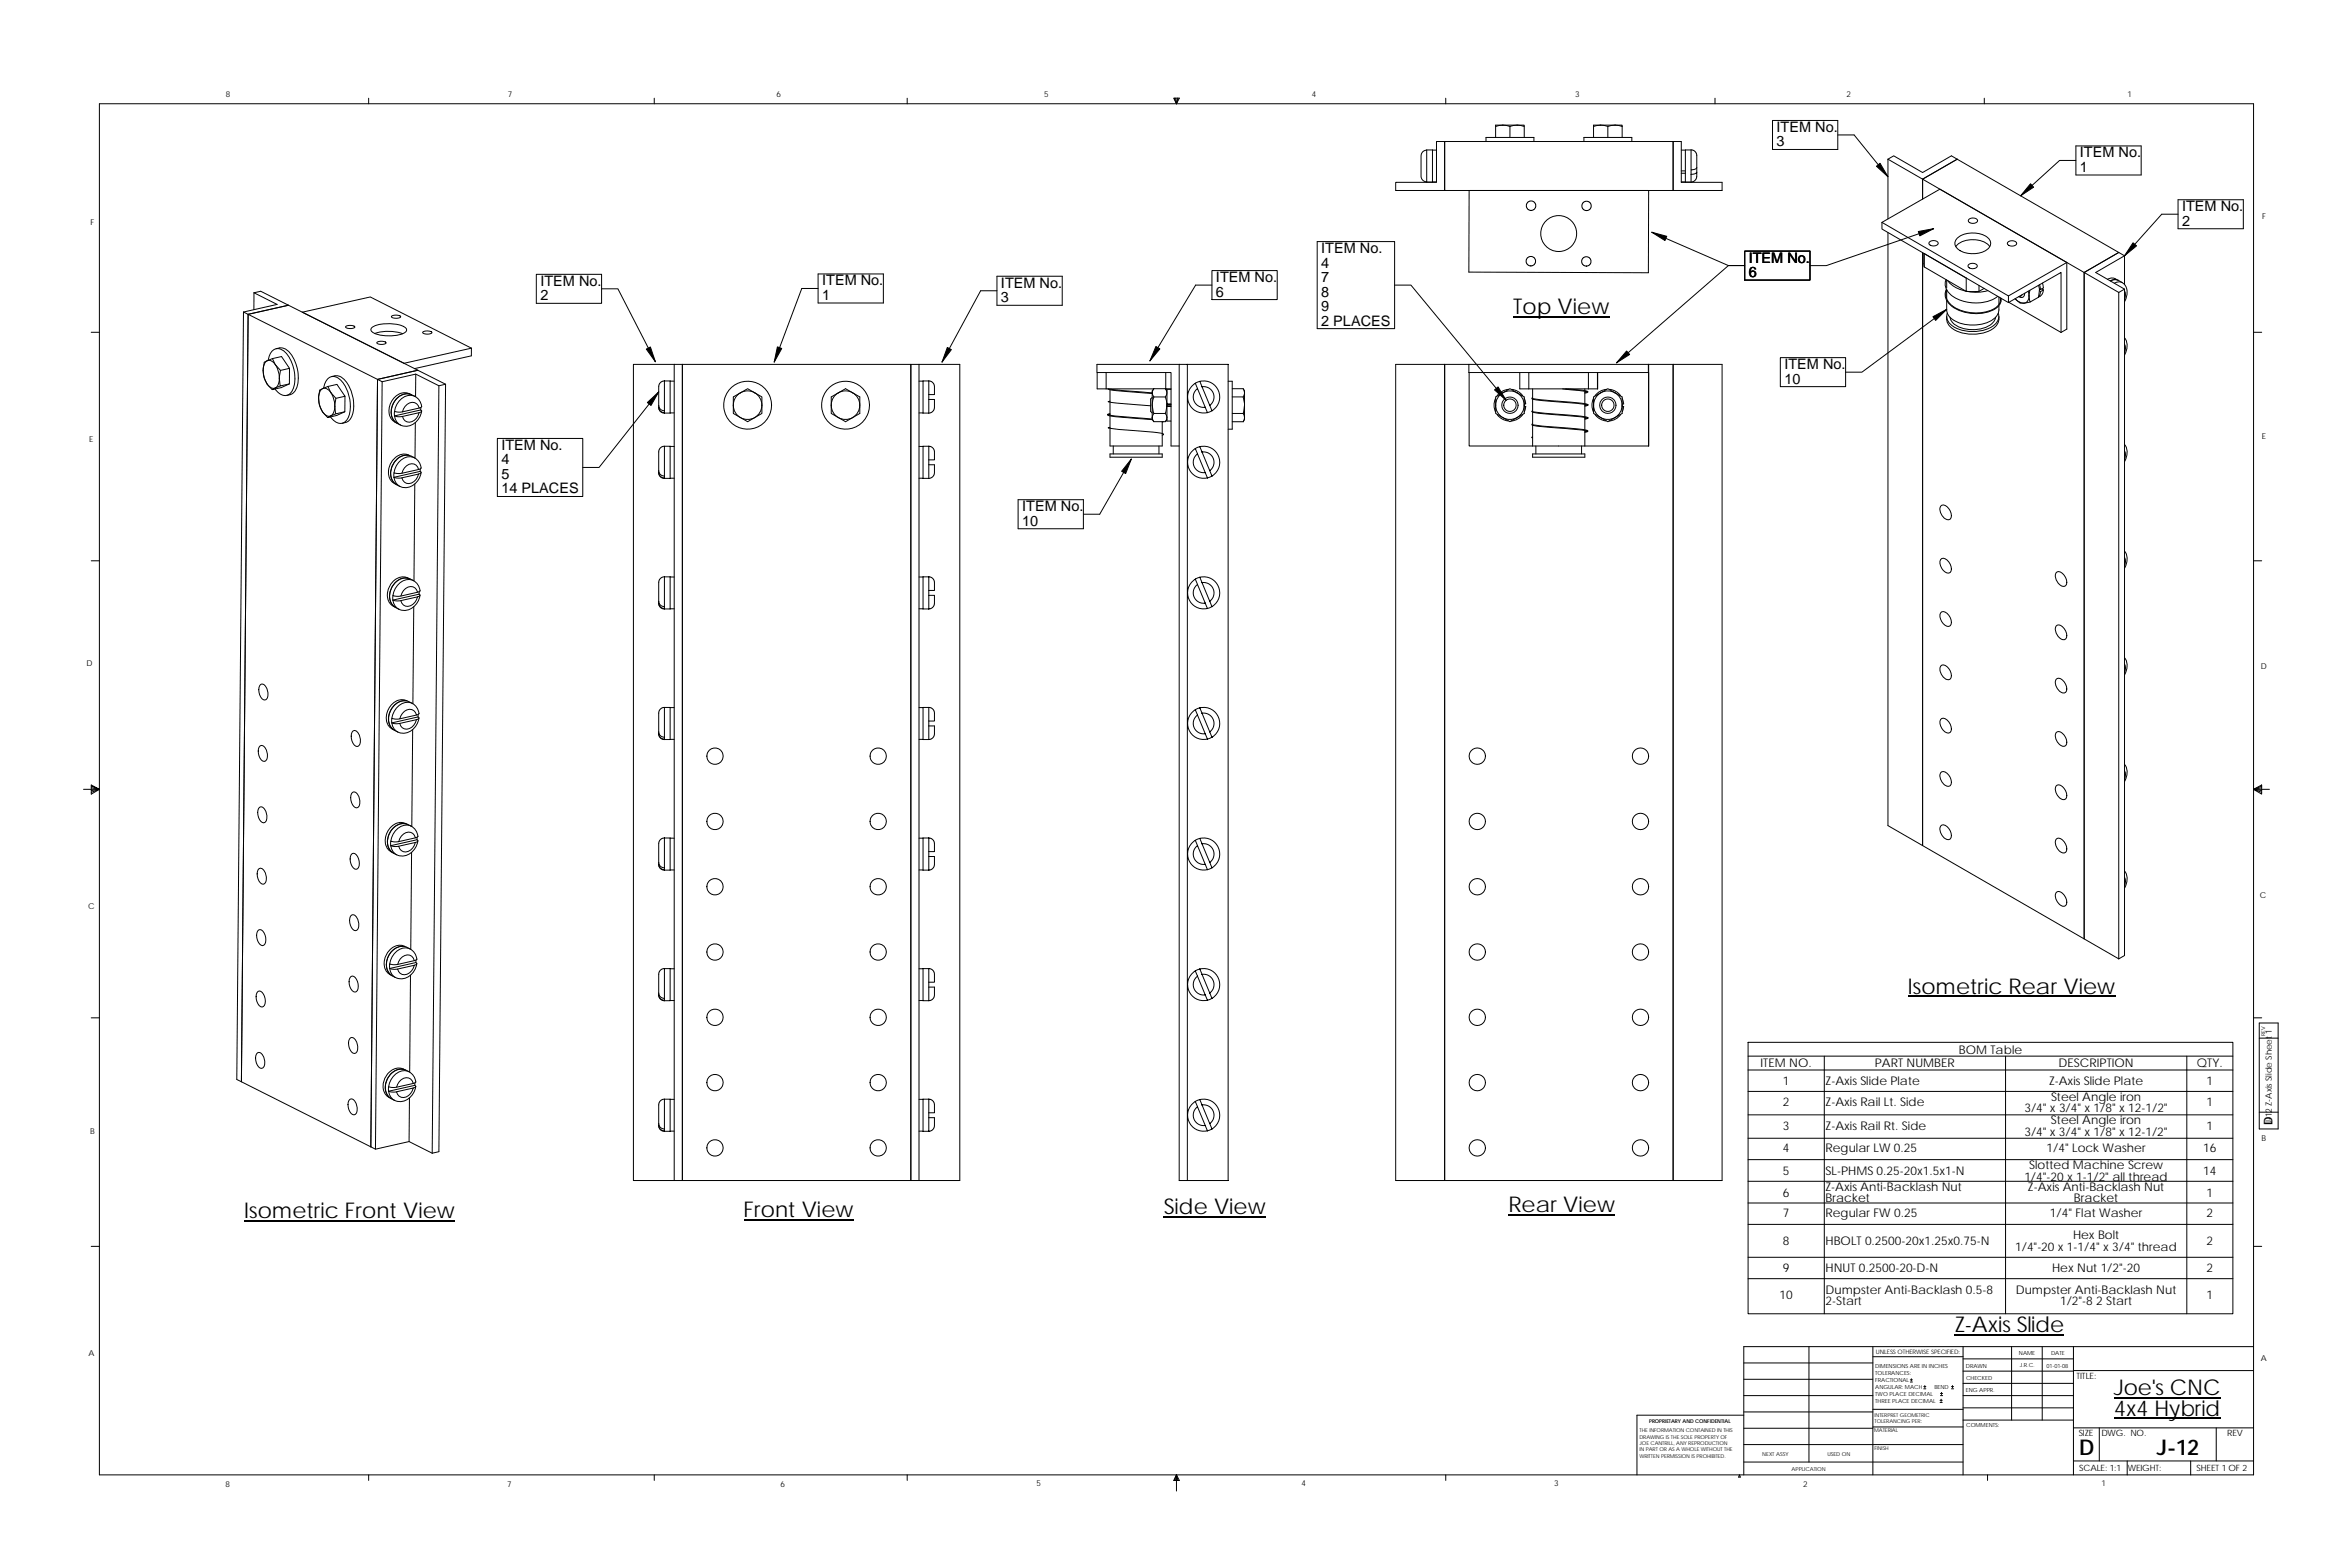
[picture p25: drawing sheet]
<svg xmlns="http://www.w3.org/2000/svg" width="914mm" height="610mm" viewBox="0 0 914 610" stroke-linecap="round" stroke-linejoin="round" font-family="sans-serif">
<defs><g id="words">
<g font-size="8.4">
<text x="588.8" y="122.2">Top View</text>
<text x="742.4" y="386.6">Isometric Rear View</text>
<text x="95.1" y="474">Isometric Front View</text>
<text x="289.3" y="473.5">Front View</text>
<text x="452.8" y="472.4">Side View</text>
<text x="586.9" y="471.6">Rear View</text>
<text x="760.6" y="518.1">Z-Axis Slide</text>
<text x="822.5" y="542.7">Joe's CNC</text>
<text x="822.6" y="550.8">4x4 Hybrid</text>
<text x="809.1" y="566.1">D</text>
<text x="839.3" y="566.1">J-12</text>
</g>
<g font-size="5.6">
<text x="691.3" y="51.3">ITEM No.</text>
<text x="691.3" y="57">3</text>
<text x="809.3" y="61.2">ITEM No.</text>
<text x="809.3" y="66.9">1</text>
<text x="849.1" y="82.1">ITEM No.</text>
<text x="849.1" y="87.8">2</text>
<text x="514.1" y="98.4">ITEM No.</text>
<text x="514.1" y="104.1">4</text>
<text x="680.4" y="102.1">ITEM No.</text>
<text x="680.4" y="107.8">6</text>
<text x="210.2" y="111.2">ITEM No.</text>
<text x="319.9" y="111">ITEM No.</text>
<text x="389.5" y="111.9">ITEM No.</text>
<text x="473.1" y="109.7">ITEM No.</text>
<text x="514.1" y="109.7">7</text>
<text x="210.2" y="116.8">2</text>
<text x="319.9" y="116.7">1</text>
<text x="389.5" y="117.6">3</text>
<text x="473.1" y="115.4">6</text>
<text x="514.1" y="115.4">8</text>
<text x="514.1" y="121">9</text>
<text x="514.1" y="126.7">2 PLACES</text>
<text x="694.3" y="143.6">ITEM No.</text>
<text x="694.3" y="149.2">10</text>
<text x="195.1" y="175">ITEM No.</text>
<text x="195.1" y="180.7">4</text>
<text x="195.1" y="186.3">5</text>
<text x="195.1" y="192">14 PLACES</text>
<text x="397.7" y="198.9">ITEM No.</text>
<text x="397.7" y="204.5">10</text>
</g>
<g font-size="4.7">
<text x="762.2" y="409.9">BOM Table</text>
<text x="685.1" y="415.2">ITEM NO.</text>
<text x="729.5" y="415.2">PART NUMBER</text>
<text x="801" y="415.2">DESCRIPTION</text>
<text x="854.8" y="415.2">QTY.</text>
<text x="693.7" y="422.1">1</text>
<text x="710.3" y="422.1">Z-Axis Slide Plate</text>
<text x="797.3" y="422.1">Z-Axis Slide Plate</text>
<text x="858.6" y="422.1">1</text>
<text x="693.7" y="430.4">2</text>
<text x="710.3" y="430.4">Z-Axis Rail Lt. Side</text>
<text x="798.1" y="428.1">Steel Angle iron</text>
<text x="858.6" y="430.4">1</text>
<text x="787.7" y="432.7">3/4&quot; x 3/4&quot; x 1/8&quot; x 12-1/2&quot;</text>
<text x="798.1" y="437.2">Steel Angle iron</text>
<text x="884.3" y="437.8" transform="rotate(-90 884.3 437.8)">D</text>
<text x="693.7" y="439.5">3</text>
<text x="710.3" y="439.5">Z-Axis Rail Rt. Side</text>
<text x="787.7" y="441.8">3/4&quot; x 3/4&quot; x 1/8&quot; x 12-1/2&quot;</text>
<text x="858.6" y="439.5">1</text>
<text x="693.7" y="448.2">4</text>
<text x="710.3" y="448.2">Regular LW 0.25</text>
<text x="796.3" y="448.2">1/4&quot; Lock Washer</text>
<text x="857.3" y="448.2">16</text>
<text x="789.6" y="454.8">Slotted Machine Screw</text>
<text x="693.7" y="457">5</text>
<text x="710.3" y="457">SL-PHMS 0.25-20x1.5x1-N</text>
<text x="787.7" y="459.3">1/4&quot;-20 x 1-1/2&quot; all thread</text>
<text x="857.3" y="457">14</text>
<text x="693.7" y="465.5">6</text>
<text x="710.3" y="463.2">Z-Axis Anti-Backlash Nut</text>
<text x="710.3" y="467.7">Bracket</text>
<text x="789.1" y="463.2">Z-Axis Anti-Backlash Nut</text>
<text x="807" y="467.7">Bracket</text>
<text x="858.6" y="465.5">1</text>
<text x="693.7" y="473.4">7</text>
<text x="710.3" y="473.4">Regular FW 0.25</text>
<text x="797.6" y="473.4">1/4&quot; Flat Washer</text>
<text x="858.5" y="473.4">2</text>
<text x="693.7" y="484.4">8</text>
<text x="710.3" y="484.4">HBOLT 0.2500-20x1.25x0.75-N</text>
<text x="806.6" y="482.2">Hex Bolt</text>
<text x="858.6" y="484.4">2</text>
<text x="784.1" y="486.7">1/4&quot;-20 x 1-1/4&quot; x 3/4&quot; thread</text>
<text x="693.7" y="495">9</text>
<text x="710.3" y="495">HNUT 0.2500-20-D-N</text>
<text x="798.5" y="495">Hex Nut 1/2&quot;-20</text>
<text x="858.6" y="495">2</text>
<text x="710.3" y="503.3">Dumpster Anti-Backlash 0.5-8</text>
<text x="784.4" y="503.3">Dumpster Anti-Backlash Nut</text>
<text x="692.4" y="505.5">10</text>
<text x="710.3" y="507.8">2-Start</text>
<text x="801.6" y="507.8">1/2&quot;-8 2 Start</text>
<text x="858.6" y="505.5">1</text>
</g>
<g font-size="3.4">
<text x="884" y="437.3" transform="rotate(-90 884 437.3)">J-12 Z-Axis Slide Sheet 1</text>
<text x="808" y="536.6">TITLE:</text>
<text x="808.8" y="558.6">SIZE</text>
<text x="817.6" y="558.7">DWG. NO.</text>
<text x="866.6" y="558.8">REV</text>
<text x="809" y="572.2">SCALE: 1:1</text>
<text x="827.9" y="572.3">WEIGHT:</text>
<text x="854.7" y="572.2">SHEET 1 OF 2</text>
</g>
<g font-size="3.2">
<text x="87.9" y="37.9">8</text>
<text x="197.7" y="37.8">7</text>
<text x="302.2" y="37.8">6</text>
<text x="406.3" y="37.9">5</text>
<text x="510.4" y="37.7">4</text>
<text x="612.9" y="37.8">3</text>
<text x="718.5" y="37.8">2</text>
<text x="827.8" y="37.8">1</text>
<text x="35.3" y="87.4">F</text>
<text x="880.3" y="85.2">F</text>
<text x="34.7" y="172">E</text>
<text x="880.1" y="170.9">E</text>
<text x="33.6" y="259.1">D</text>
<text x="879.6" y="260.4">D</text>
<text x="34.2" y="353.5">C</text>
<text x="879.3" y="349.5">C</text>
<text x="35.1" y="441.2">B</text>
<text x="880" y="444.1">B</text>
<text x="34.4" y="527.5">A</text>
<text x="879.7" y="529.4">A</text>
<text x="87.7" y="578.3">8</text>
<text x="197.3" y="578.4">7</text>
<text x="303.7" y="578.3">6</text>
<text x="403.3" y="578.2">5</text>
<text x="506.4" y="578.2">4</text>
<text x="604.7" y="578.3">3</text>
<text x="701.6" y="578.3">2</text>
<text x="817.8" y="578.3">1</text>
</g>
<text font-size="2.4" x="729.9" y="526.8">UNLESS OTHERWISE SPECIFIED:</text>
<g font-size="2.2">
<text x="785.6" y="527.2">NAME</text>
<text x="798.1" y="527.3">DATE</text>
<text x="729.7" y="532.3">DIMENSIONS ARE IN INCHES</text>
<text x="765" y="532">DRAWN</text>
<text x="786" y="531.9">J.R.C.</text>
<text x="796.3" y="532">01-01-08</text>
<text x="729.7" y="535">TOLERANCES:</text>
<text x="729.7" y="537.7">FRACTIONAL</text>
<text x="765" y="536.9">CHECKED</text>
<text x="729.7" y="545.6">THREE PLACE DECIMAL</text>
<text x="729.7" y="542.9">TWO PLACE DECIMAL</text>
<text x="729.7" y="540.3">ANGULAR: MACH</text>
<text x="752.7" y="540.3">BEND</text>
<text x="764.9" y="541.6">ENG APPR.</text>
<text x="765" y="555.2">COMMENTS:</text>
</g>
<g font-size="2.1">
<text x="685.7" y="566.3">NEXT ASSY</text>
<text x="711" y="566.3">USED ON</text>
<text x="697.1" y="572.1">APPLICATION</text>
</g>
<g font-size="2">
<text x="881.4" y="403.1" transform="rotate(-90 881.4 403.1)">REV</text>
<text x="729.4" y="551.2">INTERPRET GEOMETRIC</text>
<text x="637.9" y="557.1">THE INFORMATION CONTAINED IN THIS</text>
<text x="641.7" y="553.5">PROPRIETARY AND CONFIDENTIAL</text>
<text x="729.3" y="557.3">MATERIAL</text>
<text x="729.4" y="553.7">TOLERANCING PER:</text>
<text x="637.9" y="562.1">JOE CANTRILL, ANY REPRODUCTION</text>
<text x="637.9" y="559.6">DRAWING IS THE SOLE PROPERTY OF</text>
<text x="637.9" y="567.2">WRITTEN PERMISSION IS PROHIBITED.</text>
<text x="637.9" y="564.7">IN PART OR AS A WHOLE WITHOUT THE</text>
<text x="729.3" y="564.1">FINISH</text>
</g>
</g></defs>
<g fill="none" stroke="#000" stroke-width=".39">
<path d="M143.4 38.2v2.2M254.6 38.2v2.2M353 38.2v2.2M456.7 38.2h2.2l-1.1 2.2zM456.9 38.2l.9 2.2M457.4 38.2l.4 2.2M458.1 38.2l-.3 2.2M458.4 38.2l-.6 2.2M562.5 38.2v2.2M667.3 38.2v2.2M772.1 38.2v2.2M38.7 40.4h838.2v533.4h-838.2z"/>
<path d="M555.1 58.3l3.8 .1M555.1 58.4v12.4M555.1 58.3a2.67 2.67 0 0 0-2.2 3.6v5.3a2.61 2.61 0 0 0 2.2 3.6M557.4 58.3v12.5h-2.3M562.1 55.1v19M578.2 55.1v-1.6h18.7v1.6M584.8 48.7h5.5M584.8 48.7l-2.8 .5v4.3M584.8 48.7h-2.8v.5M584.8 48.7l2.7 .5M587.5 49.2v4.3M590.3 48.7h2.8v4.8"/>
<path d="M590.3 48.7l2.8 .5M590.3 48.7l-2.8 .5M616.3 55.1v-1.6h18.7v1.6M622.9 48.7h5.5M622.9 48.7l-2.8 .5v4.3M622.9 48.7h-2.8v.5M622.9 48.7l2.7 .5M625.6 49.2v4.3M628.4 48.7h2.8v.5M628.4 48.7l2.8 .5M628.4 48.7l-2.8 .5M631.2 49.2v4.3"/>
<path d="M654.2 58.4l3.8-.1v7.8M655.8 58.3v12.5h2.6l1.4-.9 .4-.9v-2l-.8 .6-1.4 .2M658 58.3l1.3 .4 .8 1.2 .1 5.3a1.93 1.93 0 0 1-2.2 .9v1.7M689.7 46.9h25.4v11.2h-25.4zM715.1 52.5h6.3l13.2 16.2M807.7 56.8h25.4v11.3h-25.4zM543.1 70.9h15.8v-15.8h95.3v15.8h15.9v3.2h-19.1v-19v19h-107.9zM557.4 70.8h1.5M571.6 74.1l-.1 31.8 69.9 .2 .1-32M654.2 70.8h1.6M654.2 66.5h1.6M654.2 67.4h1.6"/>
<path d="M658 67.8v3M660.2 65.2v1.8M734.6 61.9l2.3-1.3 11.2 6.5 11.2-6.5 2.3 1.3M734.6 61.9l13.5 7.8M734.6 61.9v23.3M748.1 69.7v7.7M761.6 61.9l65.1 37.6M761.6 61.9l-13.5 7.8 62.9 36.3M761.6 61.9l-13.5 7.8M807.7 62.4h-6.3l-15.2 13.8M847.5 77.7h25.4v11.3h-25.4zM512.5 94h30.1v33.8h-30.1z"/>
<path d="M595.8 81.9l1.1-.5 .7-1.4-.7-1.4-1.4-.4-1.3 .8-.3 1.3 .7 1.1 1.2 .5M606.5 97.8a7 7 0 0 0 6.2-10.1 7 7 0 0 0-11.9-1 7 7 0 0 0 4.4 11l1.3 .2M642.7 90.3l29.8 13h6.4h-6.4l-43.5 37.9M678.9 97.7h25.4v11.3h-25.4zM732.3 86.5l22.5-12.9 49.4 28.5M732.3 86.5v2.6l49.2 28.6M732.3 86.5l49.2 28.6M734.6 90.4v230.8l76.4 44.1v-259.3M748.1 98.3v230.7M748.6 98.6l.1 5.2M750.7 94.2a2.26 2.26 0 0 1 3.5 .4 2.11 2.11 0 0 1-3.7 0zM752.4 89l-41.8 14.3h-6.3"/>
<path d="M761 95.9a9.6 9.6 0 0 1 11.3-1.6l1.9 1.7M761.6 92.7a10 10 0 0 1 12.3 .2 2.93 2.93 0 0 1-1.3 4.6 10.5 10.5 0 0 1-10.9-.7 2.65 2.65 0 0 1-.1-4.1zM766 85.4a2.26 2.26 0 0 1 3.5 .5 2.11 2.11 0 0 1-3.6 0zM781.2 94.3a2.26 2.26 0 0 1 3.5 .4 2.11 2.11 0 0 1-3.6 0zM826.7 99.5l-11.3 6.5 11.3 6.5M826.7 99.5v11.2M830 94.4l1.3 1.3-4.6 3.8zM847.5 83.3h-6.4l-14.4 16.2M98.8 113.9l2.7-.6 10.7 5.4-15.7 3.6M98.8 113.9l9 4.5-13.1 3M98.8 113.9v6.6M208.7 106.7h25.4v11.3h-25.4z"/>
<path d="M234.1 112.4h6.3l14.6 28.3M318.3 112.2h-6.3l-10.8 28.7M318.3 106.6h25.4v11.3h-25.4zM387.9 113.1h-6.3l-15.1 27.8M387.9 107.5h25.4v11.3h-25.4zM471.6 105.3h25.4v11.2h-25.4zM471.6 110.9h-6.4l-17.8 29.5M542.6 110.9h6.4l37 44.8M748.7 103.8v-5.1l16.4 9.5v5.1h4.9M748.7 103.8l16.4 9.5M757.2 108.8a5.5 5.5 0 0 0 2.8 6.6 16.2 16.2 0 0 0 17.3-.1M757.4 112.5a5.2 5.2 0 0 0 2.1 6.7 16.1 16.1 0 0 0 17.9 .2 3.4 3.4 0 0 0 1.2-3.4"/>
<path d="M757.5 116.9a7.1 7.1 0 0 0 1.7 7 14.9 14.9 0 0 0 17.1-.2 4.9 4.9 0 0 0 1.5-4.8M757.5 108.9v3.1M757.5 112.6v3.7M757.5 112.9a5.3 5.3 0 0 0 2.8 6.5 16.3 16.3 0 0 0 16.3 .3 3.5 3.5 0 0 0 1.7-3.9M757.8 109.1a11.5 11.5 0 0 0 7.1 4.2M765.9 103.1a2.26 2.26 0 0 1 3.5 .4 2.09 2.09 0 0 1-3.7 0zM770 111v2.3M772 112.2l-2 1.1M773.5 113.1a16.2 16.2 0 0 1-8.1 .2M777.8 115.5v2.9M781.5 115.1v2.6l20.5-11.7v23.3M781.7 117.6l20.3 11.7"/>
<path d="M784.1 116.2a3.7 3.7 0 0 0 4.7 1.6l1.1-.3M785.6 115.4h.1M786.8 114.7l-.6 .6h-.5M787.8 114.1a1.4 1.4 0 0 1-.6 1.5 1.4 1.4 0 0 1-1.7-.2M789.2 113.3l.3 1.8M789.5 115.1a2.44 2.44 0 0 1-1.3 2.7 2.44 2.44 0 0 1-2.9-.6l-1.2-1M789.5 115.1l.4 2.4 3.2-1.8M789.8 112.9l-.3 2.2M793.2 111a7.3 7.3 0 0 1-.1 4.7M793.5 113.1l.5 .3M793.5 112.4l.5 .2M793.6 110.8l.4 1.8"/>
<path d="M794 113.4l-.8 2.1M794.5 112.4l.6 .4M794.7 110.1l.4 1.9-1.1 .6M795.1 112.8l-1.1 .6M795.1 112.8a3 3 0 0 1-2 2.9M804.2 102.1v25.9l-2.2 1.3M804.2 102.1l-22.7 13M811 106v259.3l13.4 7.7M811 106l13.4-7.8-13.4 7.8 13.4 7.8M820 108.6a3.1 3.1 0 0 1 3.7 .2M824.1 109.1a3.1 3.1 0 0 0-2.9 .2M824.2 109a2.93 2.93 0 0 0-3.1 .3"/>
<path d="M824.2 109l1.6 .9M824.4 113.8v259.2M825.8 109.9a2.99 2.99 0 0 0-3.1 .3M825.8 110a5.4 5.4 0 0 1 .9 7.4M826.7 112.5l-2.3 1.3M826.7 113.2a3.7 3.7 0 0 1 0 3.2M826.7 112.5v259.2l-2.3 1.3M35.5 129.3h3.2M94.7 121.4l-2.6 298.5 1.8 .9 2.6-298.5M94.7 121.4l1.8 .9M96.5 122.3l15.7-3.6 50.4 25.3-15.7 3.6M96.5 122.3l50.4 25.3-2.6 298.6-50.4-25.4z"/>
<path d="M106 139.5l-2 .8M106 139.5l1.2 2.4M106 139.5l3.5-.8 3.1 4.6-3.5 .8-1.9-2.2M107.4 135.7a5.1 5.1 0 0 1 6.6 3.2 14.2 14.2 0 0 1 .8 13.2l-1 1-2.3 .7M117.6 121.5l26.5-6 39.3 19.9-26.2 5.9zM134.5 127.1a2.82 2.82 0 0 1 3.6 .2l-.8 .4-1.4 .1-1.2-.2zM144.5 127.7a12.6 12.6 0 0 1 9.8-1.5l1.8 .4a1.96 1.96 0 0 1 2 2.3 12.9 12.9 0 0 1-10.3 1.4 4.1 4.1 0 0 1-3.5-2.1zM145.8 129.7a17 17 0 0 1 10.9 .1M146.6 133.2a2.82 2.82 0 0 1 3.6 .3 2.82 2.82 0 0 1-3.6-.3zM152.3 123.1a2.82 2.82 0 0 1 3.6 .2 2.9 2.9 0 0 1-3.6-.2zM164.5 129.2a2.82 2.82 0 0 1 3.6 .3 2.82 2.82 0 0 1-3.6-.3zM183.4 135.4v3l-22.1 5"/>
<path d="M692.7 139.1h25.4v11.3h-25.4zM757.5 120.4l-33 24.4h-6.4M757.7 121.9a4.2 4.2 0 0 0 2.3 5.1 15.3 15.3 0 0 0 16.1-.6 4 4 0 0 0 1.4-4.5M758.8 123.4a6.8 6.8 0 0 0 6.5 4.7 11.8 11.8 0 0 0 10.6-3.1l.6-1.6M777.8 123.1a5.2 5.2 0 0 1-3.9 5.7 15.4 15.4 0 0 1-14.9-1.5 4.4 4.4 0 0 1-1.5-4.2M826.7 131.5a5.9 5.9 0 0 1 0 6.6M826.7 133.9a3.7 3.7 0 0 1 0 3.3M876.9 129.3h3.1M104 140.3a2.8 2.8 0 0 1 3.2 1.6M104 140.3l-1.2 .6a9.8 9.8 0 0 0 3.1 10.7M104 140.3a5.9 5.9 0 0 0-1.1 6.8 4.1 4.1 0 0 0 4.2 3.9M104.4 140.1v-.3a4.1 4.1 0 0 1 4-4.2 9 9 0 0 1 5.7 7.3 11.3 11.3 0 0 1-1 10 3.2 3.2 0 0 1-4.9-.2l-1.2-1.4"/>
<path d="M107.2 141.9a9.7 9.7 0 0 1 1.5 5.3M108.7 147.2a4.1 4.1 0 0 1-1.6 3.8M109.1 150.1l-2 .9M109.1 144.1l-.4 3.1M112.6 149.4l-3.2 1.4-3.5 .8 1.2-.6M112.6 143.3v6.1l-3.5 .7-.4-2.9M125.6 151.2a2.84 2.84 0 0 1 3.1 1.5M125.6 151.2l-1.2 .6a9.9 9.9 0 0 0 3.1 10.6M125.6 151.2a6 6 0 0 0-1.2 6.8 4.8 4.8 0 0 0 3.9 3.9 3.6 3.6 0 0 0 2-3.8M125.9 151l.1-.3a3.9 3.9 0 0 1 4.9-4 12.4 12.4 0 0 1 5.4 9.9 8.8 8.8 0 0 1-2 7.5 3.8 3.8 0 0 1-5.4-1.5l-.3-.4M127.6 150.3l-2 .9M127.6 150.3l1.1 2.4"/>
<path d="M127.6 150.3l3.5-.8 3.1 4.7-3.5 .8-2-2.3M128.7 152.7a9.9 9.9 0 0 1 1.6 5.4M129 146.5a4.8 4.8 0 0 1 6.2 2.7 15.3 15.3 0 0 1 1.7 12.9 4 4 0 0 1-3.8 2.6M130.7 155l-.4 3.1M134.2 154.2v6l-3.5 .8-.4-2.9M146.9 147.6l15.7-3.6 10.8 5.5M146.9 147.6l1.8 .9M146.9 147.6l-2.6 298.6M148.7 148.5l-2.6 298.6 13.1-3M148.7 148.5l13.1-3 9 4.6 2.6-.6M159.5 153.3a5.9 5.9 0 0 0-7.9 4.6 5.2 5.2 0 0 0 2.3 6.4M160.1 153.6a6.1 6.1 0 0 0-7.6 4.8l-.2 1a5 5 0 0 0 2.3 5.2"/>
<path d="M161.4 154.2a5.8 5.8 0 0 0-8.8 3.7 5.4 5.4 0 0 0 3.2 7.4 4.4 4.4 0 0 1-2.3-3.5M161.4 154.2a4.8 4.8 0 0 1 2.7 4M161.4 154.2a5.9 5.9 0 0 0-7.6 4.4l-.3 1.4M161.8 145.5l-.1 8.9M163.1 158.7l-6.5 1.5M163.7 159.5l-10.2 2.3M163.7 159.5l.4 .4-.1 .2-.9 .4a3.9 3.9 0 0 1-5.5 3.2l-1-1.7M163.7 158.5v1M164 158.1l-.9 .7a2.9 2.9 0 0 0-2.5-2.3 2.9 2.9 0 0 0-3 1.6l-1 2.1-1.5 .1-1.6-.3v1.8M164.1 159.8a6.4 6.4 0 0 1-7.9 5.7l-.4-.2M170.8 150.1l-2.6 298.5M173.4 149.5l-2.6 298.5-2.6 .6"/>
<path d="M246.5 141.8h19v317.5v-317.5h88.9v317.5v-317.5h19.1v317.5h-127zM256.3 158.6l.7 1.5 1.5 .6M256.3 157.7a2.17 2.17 0 0 0 2.2 2.1M256.3 157.7v.8a2.14 2.14 0 0 0 2.2 2M256.3 152.5l-23.2 29.3h-6.3M258.5 148.2l-1.5 .6-.7 1.2v7.7M258.5 148.2v11.6M258.5 159.8v.7M258.5 148.2l3.8 .1M260.8 148.2v12.5h-2.3M262.3 141.8v317.5M285.3 157.6a5.5 5.5 0 0 0 2.8 4.8v.1"/>
<path d="M285.3 157.6v3.2l2.8 1.7M288.1 152.8l-1.4 1.1a5.6 5.6 0 0 0-1.4 3.7M288.1 152.8l-2.8 1.6v3.2M288.1 152.8l2.8-1.6 2.8 1.6M293.7 152.8a5.5 5.5 0 0 1 2.8 4.8M293.7 152.8a5.5 5.5 0 0 0-5.6 0M293.7 152.8l2.8 1.6v3.2M296.5 157.6v3.2l-5.6 3.3-2.8-1.6M296.5 157.6a5.6 5.6 0 0 1-8.4 4.8M323.4 157.6a5.5 5.5 0 0 0 2.8 4.8v.1M323.4 157.6v3.2l2.8 1.7M326.2 152.8l-1.4 1.1a5.6 5.6 0 0 0-1.4 3.7"/>
<path d="M326.2 152.8l-2.8 1.6v3.2M331.8 152.8a5.5 5.5 0 0 1 2.8 4.8v3.2l-5.6 3.3-2.8-1.6M331.8 152.8a5.5 5.5 0 0 0-5.6 0M331.8 152.8l2.8 1.6v3.2a5.5 5.5 0 0 1-8.4 4.8M331.8 152.8l-2.8-1.6-2.8 1.6M357.6 141.8v317.5M359.2 148.2v12.5h2.2M361.4 148.2l1.1 .3 .9 1 .2 4h-2.2M361.4 155.4h2.2l-.2 4-.9 1-1.1 .3M361.4 148.2v5.3M361.4 155.4v5.3M361.4 153.5v1.9"/>
<path d="M361.4 148.2l-3.8 .1M426.9 144.9v6.4h3.5M430.4 151.3h18.5M430.4 144.9v6.4M431.1 151.3l3.3 .7 13.9 1.1M431.2 151.3l17.1 1.5M431.9 156.1l-.7 .2 3.7 .5 12.8 1.1M431.9 151.6v4.8M431.9 156.7v4.8M448.3 152.8v4.8l.7 3.2h4.4M448.3 152.8l.7 1.6M448.3 154.6a1.64 1.64 0 0 0-.6 2v2a1.64 1.64 0 0 0 .6 2.1"/>
<path d="M449 151.2h4.4M449 154.4l-.6 2.6-.1 5.5M449 151.2l-.7 1.6M449 151.2l-.7 .9v.7M453.4 151.2a2.36 2.36 0 0 1 0 3.2h-4.4M453.4 154.4a8.4 8.4 0 0 1 0 6.4M453.4 151.2l.7 .9M453.5 151.3h.1M453.6 144.9v6.4h2.1M454.1 158.1v5.7h1.6M454.1 158.1h1.6M454.1 157.9h1.6"/>
<path d="M454.1 157.4h1.6M455.7 157.1h-1.6v1M455.7 151.4h-1.6v5.8M458.8 141.8v317.5h19.1v-317.5h-51.1v3.1h28.9v28.6h3.1M462 141.8v317.5M465.1 149.1a6.2 6.2 0 0 0-2.5 7.7 6.2 6.2 0 0 0 7.2 3.7M465.1 149.1l.9 2.1M466 151.2l-1.1 1.1-.5 1.1-.1 1.4 .3 1.3 1.6 1.8 1.4 .5h1.3M466 151.2l3 7.3M466.9 148.4a6.3 6.3 0 0 1 7.2 3.7 6.3 6.3 0 0 1-2.5 7.7M466.9 148.4l.8 2.1M466.9 148.4l-1.8 .7"/>
<path d="M467.7 150.5h1.3l1.3 .4 1 .8 .8 1.3 .3 1.2-.2 1.4-.5 1.2-1 .9M467.7 150.5l3 7.2M469 158.5l.8 2 1.8-.7M470.7 157.7l.9 2.1M477.9 148.3h1.6v18.7h-1.6M479.5 154.4h4.2a10.4 10.4 0 0 1 0 6.4M479.5 151.2h4.2l.6 1.6M483.7 151.2l.6 .9v.7M484.3 152.8l-.6 1.6M484.3 152.8v9.7M543.1 141.8h127v317.5h-19.1v-317.5v317.5h-107.9zM562.1 141.8v317.5"/>
<path d="M571.5 141.8v3.1h70M571.6 144.9v28.6h24.7M581.9 155.1a6.1 6.1 0 0 0 .1 5.2M582 157.6a5.5 5.5 0 0 0 2.8 4.9M582 157.6v3.2l2.8 1.7M587.1 151.5a6.1 6.1 0 0 0-4.6 2.5M588.2 151.5a6.2 6.2 0 0 1 4.3 2.5M590.3 152.8a5.6 5.6 0 0 1 0 9.7M590.3 152.8l-2.8-1.6a10.4 10.4 0 0 0-5.1 4.3l-.4 2.1M590.3 152.8l2.8 1.6v6.4l-2.8 1.7M590.3 152.8a6.2 6.2 0 0 0-7.1 .9l-1.2 .7v3.2M591.4 144.9v6.4h3.5"/>
<path d="M593.1 154.9l.6 2.2-.6 .1M593.1 158.1h.6l-.5 2.1M594.9 144.9v6.4M594.9 151.3h23.2M596.3 154.7l-.3 .3 .3 .3 1.6 .3 15.4 1.3 4.6 .6h-.2M596.3 159.8l-.2 .2M596.3 151.3l.2 3.8 18.8 1.7 2.6 .7M596.3 155.3v4.8M608 151.3l9.6 1.1-.9 .3M609.2 151.3l3 .2a11.2 11.2 0 0 1 5.7 1l-1.2 .5M616.7 151.3v.7M616.7 152.2v4.8"/>
<path d="M616.7 157.3v4.8M617.6 157.5l-.9 .3M617.7 157.3l.2 .3-1.2 .4M618.1 151.3h3.5M618.1 144.9v6.4M620 155.1a6.1 6.1 0 0 0 .1 5.2M620.1 157.6a5.5 5.5 0 0 0 2.8 4.9M620.1 157.6v3.2l2.8 1.7M621.6 144.9v6.4M621.7 144.9l-.1 6.4M622.9 152.8l-2.8 1.6v3.2M622.9 152.8a5.5 5.5 0 0 0-2.8 4.8"/>
<path d="M622.9 152.8l2.7-1.6 2.8 1.6M622.9 152.8a5.5 5.5 0 0 1 5.5 0M625.2 151.5a6.1 6.1 0 0 0-4.6 2.5M626.3 151.5a6.2 6.2 0 0 1 4.3 2.5M628.4 152.8a5.6 5.6 0 0 1 0 9.7M628.4 152.8l2.8 1.6v6.4l-2.8 1.7M631.2 158.1h.6l-.5 2.1M631.2 154.9l.6 2.2-.6 .1M641.4 141.8v3.1M641.5 141.8v31.7h-24.8M134.2 160.2l-3.2 1.4-3.5 .8 3.2-1.4M153.5 161.8l1.1 .3 2-.1"/>
<path d="M158.7 177.1a6.8 6.8 0 0 0-5.2 10.9l.7 .5M159.3 177.2a5.8 5.8 0 0 0-7.7 4.2 5.2 5.2 0 0 0 2.1 6.8M161.2 178.1a5.8 5.8 0 0 0-8.7 3.4 5.5 5.5 0 0 0 3.1 7.7M161.6 164.4l-.1 13.8M163.1 160.5l-6.5 1.5M193.5 170.6h33.3v22.5h-33.3zM258.5 173.6l-1.5 .6-.7 1.2v7.7M258.5 173.6v11.6M258.5 173.6l3.8 .1M258.5 160.5v.2M260.8 160.6h1.5M260.8 173.6v12.5h-2.3"/>
<path d="M357.6 160.6h1.6M359.2 173.6v12.5h2.2M361.4 173.6l1.1 .3 .9 1 .2 4h-2.2M361.4 173.6v5.3M361.4 178.9v1.9M361.4 173.6l-3.8 .1M431.9 161.2l-.7 .2 2.8 .4 14.3 1.2M431.9 166.2l-.7 .2 4.4 .7 14.5 1.2 2.6 .5v.3l-.5 .2M431.9 160.9l-1 .5a31.1 31.1 0 0 0 9.8 1.3l7.7 .6M431.9 176.6h20.3v1.3h-20.3zM431.9 166.9v6.6h20.3v-4.6M431.9 161.8v4.8"/>
<path d="M433.2 173.5v3.1M440.2 178.6l-12.3 21.4h-6.3M448.3 162.5l.7 1.5M448.3 163.2l.7 .8M448.3 162.5v.7M449 160.8l-.7 1.7M451 173.5v3.1M452.2 164v4.6M452.6 164l-.4 .2M453.4 160.8a2.33 2.33 0 0 1 0 3.2h-4.4M454.1 163.2l-.7 .8M465.1 174.5a6.2 6.2 0 0 0-2.5 7.7 6.2 6.2 0 0 0 7.2 3.7"/>
<path d="M465.1 174.5l.9 2.1M466 176.6l-1.1 1.1-.5 1.1-.1 1.4 .3 1.3 1.6 1.8 1.4 .5h1.3M466 176.6l3 7.3M466.9 173.8a6.3 6.3 0 0 1 7.2 3.7 6.3 6.3 0 0 1-2.5 7.7M466.9 173.8l.8 2.1M466.9 173.8l-1.8 .7M467.7 175.9h1.3l1.3 .4 1 .8 .8 1.3 .3 1.2-.2 1.4-.5 1.2-1 .9M467.7 175.9l3 7.2M479.5 160.8h4.2M479.5 164.1h4.2M483.7 160.8l.6 1.7M484.3 162.5l-.6 1.6"/>
<path d="M484.3 162.5v.7l-.6 .9M582.5 161.3a6.2 6.2 0 0 0 4.3 2.5M584.8 162.5a5.7 5.7 0 0 0 5.5 0M584.8 162.5l2.7 1.5 2.8-1.5M592.6 161.2a6.3 6.3 0 0 1-4.6 2.6M596.1 170.1l.2 .1zM596.3 160.1l4.2 .6 14.8 1.2 1.9 .3 .7 .4-18.5-1.7-2.7-.5-.7-.3M596.3 160.3l.1 4.9 19.2 1.8 2.3 .6-.5 .4-.7 .2M596.3 164.9l-.1 .5 1.8 .4 15.9 1.3 3.7 .6-.9 .2M596.3 170l-.2 .1M596.3 176.6h20.4v1.3h-20.4zM596.3 165.4v8.1"/>
<path d="M596.3 173.5h20.4M597.6 173.5v3.1M615.4 173.5v3.1M616.7 162.4v4.8M616.7 167.4v6.1M617.6 162.6l-.9 .3M617.7 162.4l.2 .3-1.2 .4M620.6 161.3a6.2 6.2 0 0 0 4.3 2.5M622.9 162.5a5.7 5.7 0 0 0 5.5 0M622.9 162.5l2.7 1.5 2.8-1.5M630.7 161.2a6.3 6.3 0 0 1-4.6 2.6M826.7 172.9a6 6 0 0 1 0 6.7"/>
<path d="M826.7 175.4a3.7 3.7 0 0 1 0 3.2M153.3 185.7a4.4 4.4 0 0 0 2.3 3.5M161.4 188.3l-.3 37.7M162.9 184.4l-6.5 1.5M162.9 184.4a3.9 3.9 0 0 1-5.5 3.2l-1-1.7-2 .1-1.1-.3M162.9 182.6l-6.5 1.5M163.5 183.4l.4 .4-.2 .2-.8 .4M163.5 183.4l-10.2 2.3M163.5 182.4v1M163.8 182l-.9 .6a2.89 2.89 0 0 0-2.5-2.3 2.89 2.89 0 0 0-3 1.7l-1 2.1-2 .1-1.1-.3v1.8M163.9 183.7a6.4 6.4 0 0 1-7.9 5.7l-.4-.2M163.9 182.1a4.7 4.7 0 0 0-3.6-4.3 4.7 4.7 0 0 0-5.2 2.1l-1.5 2.6-.3 1.4"/>
<path d="M256.3 184l.7 1.5 1.5 .6M256.3 183.1a2.17 2.17 0 0 0 2.2 2.1M256.3 183.1v.8a2.14 2.14 0 0 0 2.2 2M258.5 185.2v.7M258.5 185.9v.2M260.8 186h1.5M357.6 186h1.6M361.4 180.8h2.2l-.2 4-.9 1-1.1 .3M361.4 180.8v5.3M396.2 194.4h25.4v11.3h-25.4zM469 183.9l.8 2 1.8-.7M470.7 183.1l.9 2.1"/>
<path d="M755.1 197a1.6 1.6 0 0 1 2.5 .1 3.9 3.9 0 0 1 1.2 4.9 2.94 2.94 0 0 1-3.6-2.4 3 3 0 0 1-.1-2.6zM35.5 218.2h3.2M755.1 217.7a1.6 1.6 0 0 1 2.5 .2 3.9 3.9 0 0 1 1.2 4.8 3 3 0 0 1-3.7-2.5l-.3-1zM826.7 214.4a6 6 0 0 1 0 6.7M826.7 216.9a3.7 3.7 0 0 1 0 3.2M876.9 218.2h3.1M152.9 233.4a4.3 4.3 0 0 0 2.3 3.6M152.9 231.7a6.3 6.3 0 0 1 7.9-5.9 5.8 5.8 0 0 0-8.8 3.8 5.5 5.5 0 0 0 3.2 7.4M158.9 224.9a5.9 5.9 0 0 0-7.9 4.6 5.2 5.2 0 0 0 2.3 6.5M159.5 225.2a6.2 6.2 0 0 0-7.8 5.5 5 5 0 0 0 2.2 5.6M160.8 225.9a4.8 4.8 0 0 1 2.7 4M161 236.1l-.3 37.7"/>
<path d="M162.5 230.4l-6.5 1.5M162.5 232.2a3.9 3.9 0 0 1-5.5 3.2l-1-1.7h-2l-1.1-.3M162.5 232.2l-6.5 1.5M163 231.2l.4 .3-.1 .3-.8 .4M163 231.2l-10.1 2.2M163.1 230.2l-.1 1M163.4 229.7l-.1 .4-.8 .3a2.9 2.9 0 0 0-2.5-2.3 2.9 2.9 0 0 0-3 1.6l-1 2.2-1.6 .1-1.5-.3v1.7M163.4 231.5a6.4 6.4 0 0 1-7.8 5.7l-.4-.3M256.3 234.8l.7 1.5 1.5 .6M256.3 233.9a2.17 2.17 0 0 0 2.2 2.1M256.3 234.7a2.14 2.14 0 0 0 2.2 2M256.3 233.9v.8"/>
<path d="M258.5 224.4l-1.5 .6-.7 1.2v7.7M258.5 224.4v11.6M258.5 236v.7M258.5 224.4h2.3v12.5M258.5 236.7l3.8 .1M260.8 224.5h1.5M357.6 236.8l3.8 .1M357.6 224.5h1.6M361.4 224.4l1.1 .3 .9 1 .2 4h-2.2M361.4 231.6h2.2l-.2 4-.9 1-1.1 .3M361.4 224.4v5.3M361.4 231.6v5.3"/>
<path d="M361.4 229.7v1.9M361.4 224.4h-2.2v12.5M465.1 225.3l1.8-.7 .8 2.1M465.1 225.3a6.2 6.2 0 0 0-2.5 7.7 6.2 6.2 0 0 0 7.2 3.7M465.1 225.3l.9 2.1M466 227.4l-1.1 1.1-.5 1.1-.1 1.4 .3 1.3 1.6 1.8 1.4 .5h1.3M466 227.4l3 7.3M466.9 224.6a6.3 6.3 0 0 1 7.2 3.7 6.3 6.3 0 0 1-2.5 7.7M467.7 226.7h1.3l1.3 .4 1 .8 .8 1.3 .3 1.2-.2 1.4-.5 1.2-1 .9M467.7 226.7l3 7.2M469 234.7l.8 2 1.8-.7M470.7 233.9l.9 2.1"/>
<path d="M755.1 238.4a1.6 1.6 0 0 1 2.5 .2 3.9 3.9 0 0 1 1.2 4.8 2.96 2.96 0 0 1-3.7-2.5l-.3-.9zM800 222.9a1.6 1.6 0 0 1 2.5 .2 3.8 3.8 0 0 1 1.2 4.8 2.85 2.85 0 0 1-3.6-2.3 3.1 3.1 0 0 1-.1-2.7zM755.1 259.2a1.6 1.6 0 0 1 2.5 .2 3.9 3.9 0 0 1 1.2 4.8 2.8 2.8 0 0 1-3.6-2.2 3.1 3.1 0 0 1-.1-2.8zM800 243.6a1.62 1.62 0 0 1 2.5 .2 3.8 3.8 0 0 1 1.2 4.8 2.85 2.85 0 0 1-3.6-2.3 3.2 3.2 0 0 1-.1-2.7zM826.7 255.9a6 6 0 0 1 0 6.7M826.7 258.3a3.7 3.7 0 0 1 0 3.3M101.5 266.3a2.4 2.4 0 0 1 2.6 2.4l.2 .8a2.43 2.43 0 0 1-1.3 2.8 4.1 4.1 0 0 1-1.5-6zM157.8 272.6a6.8 6.8 0 0 0-5.1 10.9l.7 .5M158.5 272.7a5.9 5.9 0 0 0-7.9 4.6 5.2 5.2 0 0 0 2.3 6.5M160.4 273.6a5.8 5.8 0 0 0-8.8 3.6 5.5 5.5 0 0 0 3.1 7.6M162 280a3.9 3.9 0 0 1-5.5 3.1l-.9-1.7-2.1 .1-1-.3M162 280l-6.4 1.4"/>
<path d="M162.1 278.2l-6.5 1.4M162.6 278.9l-10.1 2.3M162.6 278.9l.4 .4-.1 .3-.9 .4M162.7 277.9l-.1 1M163 277.5l-.2 .4-.7 .3a2.9 2.9 0 0 0-2.5-2.3 2.9 2.9 0 0 0-3 1.6l-1.1 2.2-1.5 .1-1.5-.4v1.8M163 277.7a4.7 4.7 0 0 0-3.5-4.4 4.7 4.7 0 0 0-5.3 2.2l-1.4 2.5-.3 1.4M163 279.2a6.4 6.4 0 0 1-7.8 5.7l-.5-.2M258.5 275.2l-1.5 .6-.7 1.2v7.7M258.5 275.2v11.6M258.5 275.2h2.3v12.5h-2.3M260.8 275.3h1.5M357.6 275.3h1.6"/>
<path d="M361.4 275.2l1.1 .3 .9 1 .2 4h-2.2M361.4 275.2v5.3M361.4 275.2h-2.2v12.5h2.2M465.1 276.1a6.2 6.2 0 0 0-2.5 7.7 6.2 6.2 0 0 0 7.2 3.7M465.1 276.1l.9 2.1M466 278.2l-1.1 1.1-.5 1.1-.1 1.4 .3 1.3 1.6 1.8 1.4 .5h1.3M466 278.2l3 7.3M466.9 275.4a6.3 6.3 0 0 1 7.2 3.7 6.3 6.3 0 0 1-2.5 7.7M466.9 275.4l.8 2.1M466.9 275.4l-1.8 .7M467.7 277.5h1.3l1.3 .4 1 .8 .8 1.3 .3 1.2-.2 1.4-.5 1.2-1 .9M467.7 277.5l3 7.2"/>
<path d="M755.1 279.9a1.62 1.62 0 0 1 2.5 .2 3.9 3.9 0 0 1 1.2 4.8 2.96 2.96 0 0 1-3.7-2.5l-.3-1zM800 264.4a1.62 1.62 0 0 1 2.5 .1 3.8 3.8 0 0 1 1.2 4.8 2.94 2.94 0 0 1-3.6-2.3 3.2 3.2 0 0 1-.1-2.6zM101.2 290.2a2.36 2.36 0 0 1 2.7 2.4l.1 .8a2.42 2.42 0 0 1-1.2 2.8 4.1 4.1 0 0 1-1.6-6zM137.4 284.3a2.4 2.4 0 0 1 2.7 2.5l.1 .8a2.43 2.43 0 0 1-1.2 2.8 4.1 4.1 0 0 1-1.6-6.1zM152.5 281.2a4.3 4.3 0 0 0 2.2 3.6M160.6 283.8l-.4 37.8M256.3 285.6l.7 1.5 1.5 .6M256.3 284.7a2.17 2.17 0 0 0 2.2 2.1M256.3 285.5a2.14 2.14 0 0 0 2.2 2M256.3 284.7v.8M258.5 286.8v.7M258.5 287.5v.2"/>
<path d="M260.8 287.6h1.5M357.6 287.6h1.6M361.4 282.4h2.2l-.2 4-.9 1-1.1 .3M361.4 282.4v5.3M361.4 280.5v1.9M469 285.5l.8 2 1.8-.7M470.7 284.7l.9 2.1M800 285.1a1.62 1.62 0 0 1 2.5 .2 3.8 3.8 0 0 1 1.2 4.8 2.94 2.94 0 0 1-3.6-2.3 3.2 3.2 0 0 1-.1-2.7zM826.7 297.4a6 6 0 0 1 0 6.6M826.7 299.8a3.7 3.7 0 0 1 0 3.3M32.5 307.1h6.2M35.5 305.9l3.2 1.2-3.2-1.7v3.5l3.2-1.8"/>
<path d="M35.5 306.5l3.2 .6M38.7 307.1l-3.2 .5M38.7 307.1l-3.2 1.1M101 314a2.38 2.38 0 0 1 2.7 2.5l.1 .8a2.46 2.46 0 0 1-1.2 2.8 4.1 4.1 0 0 1-1.6-6.1zM137.2 308.2a2.38 2.38 0 0 1 2.7 2.5l.1 .8a2.43 2.43 0 0 1-1.2 2.8 4.1 4.1 0 0 1-1.6-6.1zM755.1 300.7a1.62 1.62 0 0 1 2.5 .1 3.9 3.9 0 0 1 1.2 4.8 2.94 2.94 0 0 1-3.6-2.3 3 3 0 0 1-.1-2.6zM800 305.8a1.6 1.6 0 0 1 2.5 .2 3.8 3.8 0 0 1 1.2 4.8 2.94 2.94 0 0 1-3.6-2.3 3.2 3.2 0 0 1-.1-2.7zM876.9 307.1h6.2M876.9 307.1l3.1-1.7v3.5zM876.9 307.1l3.1 1.1M876.9 307.1l3.1 .5M880 305.9l-3.1 1.2"/>
<path d="M880 306.5l-3.1 .6M100.8 337.9a2.36 2.36 0 0 1 2.7 2.5l.1 .8a1.82 1.82 0 0 1-1.8 2.7 4.4 4.4 0 0 1-1-6zM137 332.1a2.54 2.54 0 0 1 2.7 2.9 2.55 2.55 0 0 1-1.1 3.2 4.1 4.1 0 0 1-1.6-6.1zM152 329a4.4 4.4 0 0 0 2.3 3.5M158 320.5a5.9 5.9 0 0 0-7.8 4.6 5.2 5.2 0 0 0 2.3 6.4M158.6 320.8a6.1 6.1 0 0 0-7.5 4.6 5.4 5.4 0 0 0 2 6.4M159.9 321.4a5.7 5.7 0 0 0-8.6 3.3 5.5 5.5 0 0 0 3 7.8M160.1 331.6l-.3 37.7M161.6 327.7a4.1 4.1 0 0 1-4.7 3.6l-1.4-1.1-.3-1-2.1 .1-1.1-.3M161.6 327.7l-6.4 1.5M161.6 325.9l-6.4 1.5M162.2 326.7l-10.2 2.3"/>
<path d="M162.2 326.7l.4 .4-.1 .2-.9 .4M162.3 325.7l-.1 1M162.6 325.3l-1 .6a2.9 2.9 0 0 0-2.5-2.3 2.9 2.9 0 0 0-2.9 1.7l-1.1 2.1-1.5 .1-1.5-.3-.1 1.8M162.6 325.4a4.7 4.7 0 0 0-3.6-4.3 4.7 4.7 0 0 0-5.2 2.1l-.8 1.2-.9 2.8M162.6 327a6.4 6.4 0 0 1-7.9 5.7l-.4-.2M256.3 336.4l.7 1.5 1.5 .6M256.3 335.5a2.17 2.17 0 0 0 2.2 2.1M256.3 335.5v.8a2.14 2.14 0 0 0 2.2 2M258.5 326l-1.5 .6-.7 1.2v7.7M258.5 326v11.6M258.5 337.6v.7M258.5 326h2.3v12.5h-2.3"/>
<path d="M258.5 338.3v.2M260.8 326.1h1.5M260.8 338.4h1.5M357.6 326.1h1.6M357.6 338.4h1.6M361.4 326l1.1 .3 .9 1 .2 4h-2.2M361.4 333.2h2.2l-.2 4-.9 1-1.1 .3M361.4 326v5.3M361.4 333.2v5.3M361.4 331.3v1.9M361.4 326h-2.2v12.5h2.2M465.1 326.9a6.2 6.2 0 0 0-2.5 7.7 6.2 6.2 0 0 0 7.2 3.7"/>
<path d="M465.1 326.9l.9 2.1M466 329l-1.1 1.1-.5 1.1-.1 1.4 .3 1.3 1.6 1.8 1.4 .5h1.3M466 329l3.8 9.3 1.8-.7M466.9 326.2a6.3 6.3 0 0 1 7.2 3.6 6.3 6.3 0 0 1-2.5 7.8l-.9-2.1M466.9 326.2l3.8 9.3M466.9 326.2l-1.8 .7M467.7 328.3h1.3l1.3 .4 1 .8 .8 1.3 .3 1.2-.2 1.4-.5 1.2-1 .9M755.1 321.4a1.6 1.6 0 0 1 2.5 .2 3.9 3.9 0 0 1 1.2 4.8 2.94 2.94 0 0 1-3.6-2.3 3 3 0 0 1-.1-2.7zM800 326.6a1.6 1.6 0 0 1 2.5 .1 3.8 3.8 0 0 1 1.2 4.9 2.94 2.94 0 0 1-3.6-2.3 3.1 3.1 0 0 1-.1-2.7zM826.7 338.9a6 6 0 0 1 0 6.6M136.8 356a2.38 2.38 0 0 1 2.7 2.5l.1 .8a1.83 1.83 0 0 1-1.8 2.6 4.4 4.4 0 0 1-1-5.9zM800 347.3a1.6 1.6 0 0 1 2.5 .2 3.8 3.8 0 0 1 1.2 4.8 2.9 2.9 0 0 1-3.6-2.3 3.1 3.1 0 0 1-.1-2.7z"/>
<path d="M826.7 341.3a3.7 3.7 0 0 1 0 3.3M100.6 361.8a1.57 1.57 0 0 1 2.1 1.1 4.2 4.2 0 0 1 0 4.8 1.58 1.58 0 0 1-2.1-1.1 4.2 4.2 0 0 1 0-4.8zM136.6 379.9a1.56 1.56 0 0 1 2.1 1 4.2 4.2 0 0 1-.1 4.9 2.56 2.56 0 0 1-2.7-2.9 3.1 3.1 0 0 1 .7-3zM151.6 376.8a4.4 4.4 0 0 0 2.3 3.5M157 368.2a6.8 6.8 0 0 0-5.2 10.8l.7 .5M157.6 368.2a5.9 5.9 0 0 0-7.8 4.5 5.2 5.2 0 0 0 2.3 6.6M159.5 369.2a4.9 4.9 0 0 1 2.7 4M159.5 369.1a5.4 5.4 0 0 0-8 2.2 5.8 5.8 0 0 0 2.4 9M159.6 369.1a5.9 5.9 0 0 0-7.6 4.5l-.4 1.4M159.7 379.3l-.3 37.8M161.2 373.7l-6.5 1.5M161.2 375.5a3.9 3.9 0 0 1-5.5 3.2l-1-1.7-1.2 .1-1.9-.3"/>
<path d="M161.2 375.5l-6.5 1.5M161.8 374.5l.4 .4-.1 .2-.9 .4M161.8 374.5l-10.2 2.3M161.9 373.5l-.1 1M162.2 373.1l-.2 .3-.8 .3a2.73 2.73 0 0 0-1.9-2.1 2.73 2.73 0 0 0-2.7 .6l-.9 .8-1 2.2-1.5 .1-1.6-.3v1.8M162.2 374.8a6.2 6.2 0 0 1-8.3 5.5M258.5 376.8l-1.5 .6-.7 1.2v7.7M258.5 376.8v11.6M258.5 376.8l3.8 .1M260.8 376.8v12.5h-2.3M359.2 376.8v12.5h2.2M361.4 376.8l1.1 .3 .9 1 .2 4h-2.2"/>
<path d="M361.4 376.8v5.3M361.4 376.8l-3.8 .1M465.1 377.7a6.2 6.2 0 0 0-2.5 7.7 6.2 6.2 0 0 0 7.2 3.7M465.1 377.7l.9 2.1M466 379.8l-1.1 1.1-.5 1.1-.1 1.4 .3 1.3 1.6 1.8 1.4 .5h1.3M466 379.8l3 7.3M466.9 377a6.3 6.3 0 0 1 7.2 3.7 6.3 6.3 0 0 1-2.5 7.7M466.9 377l.8 2.1M466.9 377l-1.8 .7M467.7 379.1h1.3l1.3 .4 1 .8 .8 1.3 .3 1.2-.2 1.4-.5 1.2-1 .9M467.7 379.1l3 7.2M35.5 396h3.2"/>
<path d="M100.4 385.7a2.56 2.56 0 0 1 2.8 2.9 2.61 2.61 0 0 1-1.2 3.2 4.1 4.1 0 0 1-1.6-6.1zM256.3 387.2l.7 1.5 1.5 .6M256.3 386.3a2.17 2.17 0 0 0 2.2 2.1M256.3 386.3v.8a2.14 2.14 0 0 0 2.2 2M258.5 388.4v.7M258.5 389.1v.2M260.8 389.2h1.5M357.6 389.2h1.6M361.4 384h2.2l-.2 4-.9 1-1.1 .3M361.4 384v5.3M361.4 382.1v1.9M469 387.1l.8 2 1.8-.7"/>
<path d="M470.7 386.3l.9 2.1M876.9 396h3.1M879.1 398h7.3v41.2h-7.3zM100.2 409.6a2.36 2.36 0 0 1 2.7 2.4l.1 .8a2.42 2.42 0 0 1-1.2 2.8 4.1 4.1 0 0 1-1.6-6zM136.4 403.8a2.4 2.4 0 0 1 2.6 2.4l.2 .8a2.43 2.43 0 0 1-1.3 2.8 4.1 4.1 0 0 1-1.5-6zM157.2 416a5.9 5.9 0 0 0-7.9 4.9 5.1 5.1 0 0 0 2.3 6.2M157.8 416.3a5.8 5.8 0 0 0-7.4 4.2 5.5 5.5 0 0 0 1.9 6.9M159.1 416.9a5.8 5.8 0 0 0-8.8 3.8 5.5 5.5 0 0 0 3.2 7.4 4.4 4.4 0 0 1-2.3-3.6M159.1 416.9a5.9 5.9 0 0 0-7.5 4.4l-.4 1.4M159.1 416.9a5 5 0 0 1 2.7 4.1M680.2 405.5h188.6v105.6h-188.6zM680.2 410.9h188.6"/>
<path d="M680.2 416.3h188.6M709.8 410.9v100.2M780.4 410.9v100.2M850.9 410.9v100.2M879.1 403.9h7.3M136.2 427.7a2.36 2.36 0 0 1 2.6 2.4l.2 .8a2.4 2.4 0 0 1-1.3 2.8 4.1 4.1 0 0 1-1.5-6zM159.3 427.1l-.1 17 9 4.5M160.8 423.3l-6.5 1.4M160.8 423.3a3.9 3.9 0 0 1-5.5 3.1l-1-1.7-2 .1-1.1-.3M160.8 421.5l-6.5 1.5M161.4 422.2l.4 .4-.1 .3-.9 .4M161.4 422.2l-10.2 2.3"/>
<path d="M161.5 421.3l-.1 .9M161.8 420.8l-1 .7a2.9 2.9 0 0 0-2.5-2.3 2.9 2.9 0 0 0-3 1.6l-1 2.2h-2l-1.1-.3v1.8M161.8 422.5a6.3 6.3 0 0 1-8.3 5.5M256.3 438l.7 1.5 1.5 .6M256.3 437.1a2.17 2.17 0 0 0 2.2 2.1M256.3 437.9a2.14 2.14 0 0 0 2.2 2M256.3 437.1v.8M258.5 427.6l-1.5 .6-.7 1.2v7.7M258.5 427.6v11.6M258.5 439.2v.7M258.5 427.6l3.8 .1M258.5 439.9v.2"/>
<path d="M260.8 427.6v12.5M359.2 427.6v12.5M361.4 427.6l1.1 .3 .9 1 .2 4h-2.2M361.4 434.8h2.2l-.2 4-.9 1-1.1 .3M361.4 427.6v5.3M361.4 434.8v5.3M361.4 432.9v1.9M361.4 427.6l-3.8 .1M465.1 428.5l1.8-.7 .8 2.1M465.1 428.5a6.2 6.2 0 0 0-2.5 7.7 6.2 6.2 0 0 0 7.2 3.7M465.1 428.5l.9 2.1M466 430.6l-1.1 1.1-.5 1.1-.1 1.4 .3 1.3 1.6 1.8 1.4 .5h1.3"/>
<path d="M466 430.6l3 7.3M466.9 427.8a6.3 6.3 0 0 1 7.2 3.7 6.3 6.3 0 0 1-2.5 7.7M467.7 429.9h1.3l1.3 .4 1 .8 .8 1.3 .3 1.2-.2 1.4-.5 1.2-1 .9M467.7 429.9l3 7.2M469 437.9l.8 2 1.8-.7M470.7 437.1l.9 2.1M680.2 424.6h188.6M680.2 433.7h188.6M879.1 432.7h7.3M144.3 446.2l1.8 .9M262.3 440l-3.8 .1M357.6 440l3.8 .1"/>
<path d="M680.2 442.8h188.6M680.2 451.1h188.6M680.2 459.5h188.6M680.2 468h188.6M680.2 476.3h188.6M35.5 484.9h3.2M680.2 489.1h188.6M680.2 497.4h188.6M876.9 484.9h3.1M678.5 530.2h50.2M678.5 536.6h50.2M703.9 523.9v44.9"/>
<path d="M728.7 527.8h35.1M728.7 523.9v49.9M743.3 537.6h.8M743.3 536.8h.8M743.7 536.4v.8M748.5 539.4h.9M749 539v.9M759.3 539.4h.9M759.7 539v.9M763.8 528.6h43M763.8 533.4h43M763.8 538.2h43"/>
<path d="M763.8 523.9v49.9M782.7 523.9v28.6M794.6 523.9v28.6M806.8 533.2h70.1M806.8 523.9v49.9M876.9 523.9h-198.4v49.9M678.5 550.5h-41.6v23.3M678.5 542.9h50.2M678.5 549.3h50.2M678.5 555.6h50.2M728.7 548.3h35.1M728.7 555.1h35.1"/>
<path d="M748.5 540.3h.9M754.9 545.6h.8M754.9 544.7h.8M755 542.9h.9M755 542.1h.9M755.3 544.3v.8M755.5 541.7v.8M759.3 540.3h.9M763.8 547.7h43M763.8 542.9h43M763.8 552.4h43M806.8 555.5h70.1"/>
<path d="M816.8 555.5v12.8M862.4 555.5v12.8M143.4 573.8v2.1M254.6 573.8v2.1M353 573.8v2.1M457.8 573.8l.3 2.1M457.8 573.8l-.4 2.1M457.8 573.8l-.9 2.1M457.8 573.8l.6 2.1M457.8 573.8l1.1 2.1h-2.2zM457.8 573.8v6.3M562.5 573.8v2.1"/>
<path d="M676.8 573.8l.4 .8h-.7zM678.5 562h85.3M678.5 568.8h85.3M773.4 573.8v2.1M806.8 568.3h70.1M827.7 568.3v5.5M852.4 568.3v5.5"/>
<circle cx="617.3" cy="80.1" r="1.82"/>
<circle cx="595.7" cy="101.6" r="1.85"/>
<circle cx="617.2" cy="101.7" r="1.82"/>
<circle cx="290.9" cy="157.6" r="9.3"/>
<circle cx="329" cy="157.6" r="9.3"/>
<circle cx="587.5" cy="157.6" r="3.2"/>
<circle cx="587.5" cy="157.6" r="2.42"/>
<circle cx="625.6" cy="157.6" r="3.2"/>
<circle cx="625.6" cy="157.6" r="2.42"/>
<circle cx="278.2" cy="294.2" r="3.2"/>
<circle cx="341.7" cy="294.2" r="3.2"/>
<circle cx="574.8" cy="294.2" r="3.2"/>
<circle cx="638.3" cy="294.2" r="3.2"/>
<circle cx="278.2" cy="319.6" r="3.2"/>
<circle cx="341.7" cy="319.6" r="3.2"/>
<circle cx="574.8" cy="319.6" r="3.2"/>
<circle cx="638.3" cy="319.6" r="3.2"/>
<circle cx="278.2" cy="345" r="3.2"/>
<circle cx="341.7" cy="345" r="3.2"/>
<circle cx="574.8" cy="345" r="3.2"/>
<circle cx="638.3" cy="345" r="3.2"/>
<circle cx="278.2" cy="370.4" r="3.2"/>
<circle cx="341.7" cy="370.4" r="3.2"/>
<circle cx="574.8" cy="370.4" r="3.2"/>
<circle cx="638.3" cy="370.4" r="3.2"/>
<circle cx="278.2" cy="395.8" r="3.2"/>
<circle cx="341.7" cy="395.8" r="3.2"/>
<circle cx="574.8" cy="395.8" r="3.2"/>
<circle cx="638.3" cy="395.8" r="3.2"/>
<circle cx="278.2" cy="421.2" r="3.2"/>
<circle cx="341.7" cy="421.2" r="3.2"/>
<circle cx="574.8" cy="421.2" r="3.2"/>
<circle cx="638.3" cy="421.2" r="3.2"/>
<circle cx="278.2" cy="446.6" r="3.2"/>
<circle cx="341.7" cy="446.6" r="3.2"/>
<circle cx="574.8" cy="446.6" r="3.2"/>
<circle cx="638.3" cy="446.6" r="3.2"/>
</g>
<g fill="#000" stroke="#000" stroke-width=".39">
<path d="M730.1 64.7l1.4-1.2 3.1 5.2zM790.1 71.5l1.2 1.3-5.1 3.4zM642.7 90.3l5.8 1.6-.7 1.7zM746.4 90.1l6-1.1-5.4 2.8zM752.1 123.2l5.4-2.8-4.3 4.3zM251.5 135.8l1.6-.8 1.9 5.7zM251.9 156.6l4.4-4.1-3 5.2zM302.5 134.9l1.7 .7-3 5.3zM368.6 135.2l1.6 .8-3.7 4.9zM449.8 134.8l1.5 .9-3.9 4.7zM581.5 151.7l1.4-1.2 3.1 5.2zM632.9 136.5l1.2 1.4-5.1 3.3z"/>
<path d="M440.2 178.6l-2.2 5.6-1.6-.9z"/>
</g>
<path d="M588.8 123h37.5v.5h-37.5zM742.4 387.4h80.7v.5h-80.7zM95.1 474.8h81.9v.5h-81.9zM289.3 474.3h42.8v.4h-42.8zM452.8 473.2h39.7v.5h-39.7zM586.9 472.4h41.5v.5h-41.5zM760.6 518.9h42.5v.5h-42.5zM822.5 543.5h41.5v.5h-41.5zM822.6 551.6h41.3v.5h-41.3z" fill="#000"/>
<path d="M830 94.4l1.3 1.3-4.6 3.8z" fill="#000"/>
<use href="#words"/>
</svg>
